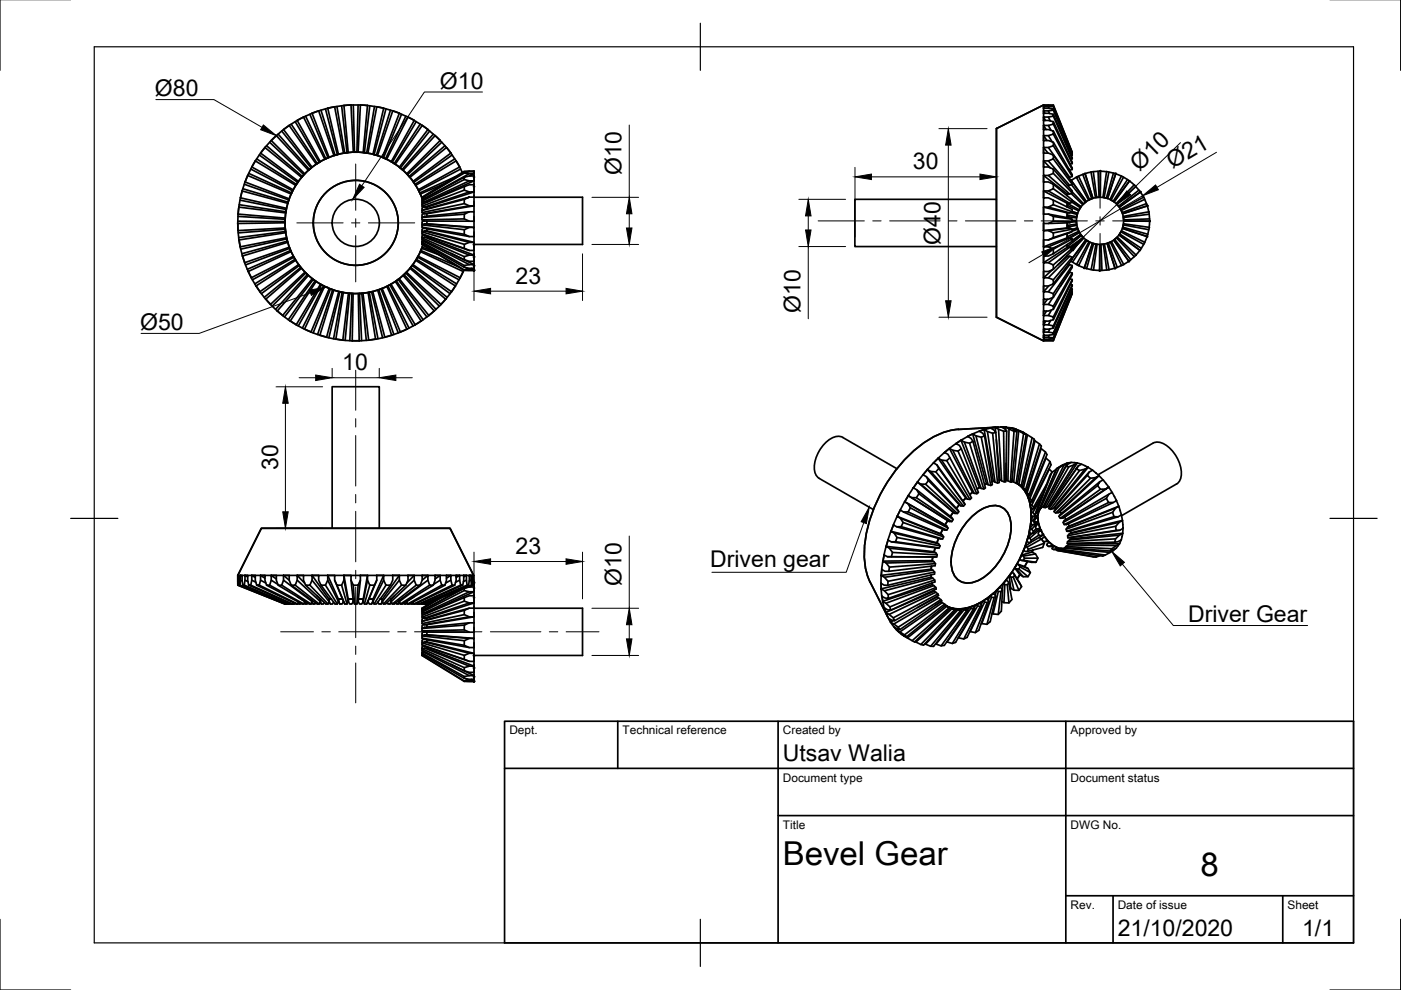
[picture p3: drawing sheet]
<svg xmlns="http://www.w3.org/2000/svg" width="297mm" height="210mm" viewBox="0 0 297 210" stroke-linecap="round" stroke-linejoin="round" font-family="sans-serif">
<defs><g id="words">
<g font-size="7">
<text x="166" y="183.4">Bevel Gear</text>
<text x="254.5" y="185.8">8</text>
</g>
<g font-size="4.9">
<text x="32.9" y="20.4">Ø80</text>
<text x="93.3" y="18.8">Ø10</text>
<text x="193.6" y="35.9">30</text>
<text x="248.6" y="35.9" transform="rotate(-31 248.6 35.9)">Ø21</text>
<text x="131.8" y="37" transform="rotate(-90 131.8 37)">Ø10</text>
<text x="241.6" y="36.4" transform="rotate(-44 241.6 36.4)">Ø10</text>
<text x="199.4" y="51.9" transform="rotate(-90 199.4 51.9)">Ø40</text>
<text x="109.3" y="60.2">23</text>
<text x="29.7" y="70">Ø50</text>
<text x="169.7" y="66.3" transform="rotate(-90 169.7 66.3)">Ø10</text>
<text x="72.6" y="78.5">10</text>
<text x="58.9" y="99.7" transform="rotate(-90 58.9 99.7)">30</text>
<text x="109.3" y="117.5">23</text>
<text x="131.8" y="124.2" transform="rotate(-90 131.8 124.2)">Ø10</text>
<text x="150.6" y="120.3">Driven gear</text>
<text x="251.9" y="131.9">Driver Gear</text>
<text x="166" y="161.4">Utsav Walia</text>
<text x="237" y="198.4">21/10/2020</text>
<text x="276.1" y="198.5">1/1</text>
</g>
<g font-size="2.5">
<text x="108" y="155.7">Dept.</text>
<text x="132" y="155.7">Technical reference</text>
<text x="166" y="155.7">Created by</text>
<text x="227" y="155.7">Approved by</text>
<text x="166" y="165.7">Document type</text>
<text x="227" y="165.7">Document status</text>
<text x="166" y="175.7">Title</text>
<text x="227" y="175.7">DWG No.</text>
<text x="227" y="192.7">Rev.</text>
<text x="237" y="192.7">Date of issue</text>
<text x="273" y="192.7">Sheet</text>
</g>
</g></defs>
<!-- layer: Visible -->
<g fill="none" stroke="#000" stroke-width=".36">
<path d="M51.8 39.1l9.4 3.3M51.9 38.6l9.4 3.6-.3 .9-9.7-2.6zM52.5 37.2l-.5 1.4M52.7 36.8l9.1 4.1M53.2 35.8l8.8 4.7M53.4 35.4l8.7 4.8-.4 .9-9.2-3.9zM54.2 34.1l-.8 1.3M54.4 33.7l8.4 5.4M55 32.9l8.1 5.8M55.2 32.5l8.1 6-.6 .8-8.6-5.2zM56.2 31.3l-.9 1.1M56.5 30.9l7.6 6.5"/>
<path d="M57.2 30.2l7.2 6.8M57.5 29.8l-1.3 1.5M57.5 29.8l7.1 7-.7 .8-7.7-6.3M58.6 28.8l1.5-1.3 6.1 7.9-.8 .7zM58.6 28.7l-1.1 1.1M59 28.4l6.6 7.5M59.7 27.8l6.3 7.8M61.3 26.6l-1.2 .9M61.7 26.3l5.6 8.4M62.6 25.8l5.1 8.6M63 25.5l-1.7 1.1M63 25.5l4.9 8.8-.6 .4-.2 .1-5.8-8.2"/>
<path d="M64.3 24.8l1.9-.8 3.6 9.4-.9 .4zM64.4 24.8l-1.4 .7M64.8 24.6l4.3 9.1M65.7 24.2l3.9 9.3M67.6 23.5l1.9-.5 2.3 9.7-1 .3zM67.6 23.5l-1.4 .5M68.1 23.4l2.9 9.5M69 23.1l2.5 9.7M71 22.6l-1.5 .4M71.4 22.6l1.7 9.8M72.4 22.4l1.2 10M72.9 22.4l-1.9 .2"/>
<path d="M72.9 22.4l.9 9.9-1 .2-1.8-9.9M74.4 22.3h2M74.4 22.3l.5 10h1l.5-10M74.4 22.3l-1.5 .1M74.9 22.3l.3 10M75.9 22.3l-.2 10M76.4 22.3l1.5 .1M77.9 22.4l2 .2M77.9 22.4l-.9 9.9 1 .2 1.9-9.9M78.4 22.4l-1.1 10M79.4 22.6l-1.7 9.8M79.9 22.6l1.5 .4"/>
<path d="M81.3 23l2 .5-3.3 9.5-.9-.3zM81.8 23.1l-2.5 9.7M82.8 23.4l-3 9.5M83.3 23.5l1.4 .5M84.7 24l1.8 .8-4.5 9-.9-.4zM85.1 24.2l-3.8 9.3M86 24.6l-4.3 9.1M86.5 24.8l1.3 .7M87.6 38.5l8-6 1.1 1.6-8.6 5.2zM87.8 25.5l1.7 1.1M87.8 25.5l-4.8 8.8 .6 .4 .2 .1 5.7-8.2M88.2 25.8l-5 8.6"/>
<path d="M89.1 26.3l-5.5 8.4M89.5 26.6l1.2 .9M90.7 27.5l1.5 1.3-6.8 7.3-.7-.7zM91.1 27.8l-6.2 7.8M91.9 28.4l-6.6 7.5M92.3 28.7l1 1.1M93.3 29.8l1.4 1.5M93.3 29.8l-7.1 7 .7 .8 7.8-6.3M93.7 30.2l-7.3 6.8M94.3 30.9l-7.6 6.5M94.7 31.3l.9 1.1M95.9 32.9l-8.2 5.8"/>
<path d="M96.4 33.7l-8.4 5.4M96.6 37.4l-7.6 3.5M96.7 34.1l.7 1.3M97.7 35.8l-8.9 4.7M98 36.6l-.5-1.2-8.8 4.8 .4 .9 4.9-2M98.4 38.1l-8.9 4.6M98.4 36.7l-8.9 5.3M98.4 37.6l-8.9 4.8v.3l1 .1 10-4.5v-1h-1l-1.1 .3v.5l1.1 .2h1M98.4 39.6l-8.9 3.7v.4l1 .2M98.4 36.5l-8.9 5.4 .6 .2M99.5 38.3l-9.5 4.5M99.5 36.3l-.2 .1"/>
<path d="M99.5 36.8l-9.5 5.3M100.3 36.4l.2-.1-2.1 .2v.2l2.1 .1-.9 .5M100.4 36.4l.1 .4M100.5 36.6v.7v-.1M100.5 37.8v1.4v-.3M100.5 39.9v1.9M100.5 36.3h-2.1l-8.9 5.5M100.5 37.4v.1M100.5 39.4v.2M221.3 27.5h1l1 .3v.6l-1 .4h-1zM221.3 23l2 .1v.3l-2 .1zM221.3 25.5h1l1 .3v.5l-1 .3h-1z"/>
<path d="M221.3 35.4h1l1 .4v1l-1 .4h-1zM221.3 38.6h1l1 .5v.9l-1 .5h-1zM221.3 24l2 .2v.4l-2 .2zM221.3 29.8h1l1 .4v.7l-1 .4h-1zM221.3 32.5h1l1 .4v.8l-1 .4h-1zM221.3 22.4h2v.2h-2zM221.3 22.3h2l4 10M221.3 22.3v.1M221.3 22.3v.1v-.1l-10 5v40l10 5M221.3 29.8v-1l.7 1M221.3 24v-.5l.2 .5M221.3 27.5v-.9l.5 .9"/>
<path d="M221.3 25.5v-.7l.4 .7M221.3 32.5v-1.2l.9 1.2M221.3 35.4v-1.3l1.4 1.5M221.3 23v-.4l.1 .4M222.3 28.8l.8 1.3M222.3 23.5l.2 .6M222.3 26.6l.5 1M222.3 37.2l4.5 3.9M222.3 24.8l.4 .8M222.3 31.3l4.5 6.3M222.3 34.1l4.5 5.2M222.3 22.6l.1 .4"/>
<path d="M222.3 22.3v.1M223.3 27.8l4 7.8v.3l-.5 .2M223.3 23.1l4 9.7-.2 .1M223.3 25.8l4 8.6v.3l-.4 .1M223.3 35.8l4 4.7v.4l-.5 .2h-.5l-5-3.9v1.4M223.3 39.1l4 3.3v.5l-.5 .2h-.5l-5-2.6v1.4M223.3 24.2l4 9.3v.2h-.3M223.3 30.2l4 6.8v.4l-.7 .2M223.3 32.9l4 5.8v.4l-1 .2M223.3 22.4l4 10-.1 .1M223.3 28.4l4 7.5M223.3 23.4l4 9.5"/>
<path d="M223.3 26.3l4 8.4M223.3 36.8l4 4.1M223.3 24.6l4 9.1M223.3 30.9l4 6.5M223.3 33.7l4 5.4M223.3 22.6l4 9.8M226.6 35.7l.2 .4M227.1 38.3l3.2 4.4-.7 .7-2.5-2.4M227.1 38.2l3.2 4.5M227.2 39.2l2.9 3.7M228.2 37.5l1.8-.7 1.7 5.2-.9 .4zM228.2 37.6l-1.1 .7"/>
<path d="M228.7 37.4l2.3 4.9M229.6 37l1.9 5.1M231.3 36.5l-1.2 .3 1.6 5.2M231.8 36.4l.7 5.5M232.8 36.3l.2 5.5M233.3 36.3v5.5l-1 .1-1-5.4M233.3 36.3l-2 .2M233.3 36.3v5.5M233.3 36.3l1.3 .1M234.6 36.4l2 .4-1.8 5.3-1-.3zM235.1 36.5l-1 5.4M236.1 36.7l-1.5 5.3"/>
<path d="M236.5 36.9l1.3 .4M237.8 37.3l1.7 1-3.3 4.5-.8-.5zM238.2 37.6l-2.6 4.8M239.1 38.1l-3.1 4.6M239.5 38.4l1 .8M239.5 38.3l-3.3 4.5M240.5 39.2l1.3 1.5-4.5 3.2-.6-.7zM240.8 39.6l-4 3.7M50.4 46.9l10 .1M50.4 47.4l.1 1.5M50.5 48.9l10-.6 .1 1-9.9 1.6zM50.5 45.4l10 .8-.1 1-10 .2z"/>
<path d="M50.5 45.9l9.9 .6M50.6 43.9l-.1 1.5M50.7 50.9l.2 1.4M50.7 43.4l9.9 1.5M50.9 42.4l9.8 2M50.9 52.3l.5 2M50.9 52.3l9.8-1.9 .1 .2 .2 .8-9.6 2.9M51 41.9l-.4 2M51 41.9l9.7 2.3v.2l-.1 .7-10-1.2M51.4 40.5l-.4 1.4M51.4 54.3l.5 1.4M51.5 40l9.6 2.9"/>
<path d="M51.9 55.7l9.4-3.3 .4 1-9.1 4.2zM52.6 57.5l.7 1.4M53.3 58.9l8.9-4.6 .5 .9-8.4 5.4zM60.5 48.6l-10 .8M60.5 49.1l-9.9 1.3M60.8 50.6l-9.8 2.2M60.9 51.1l-9.6 2.7M61.4 52.7l-9.4 3.5M61.6 53.1l-9.2 4M62.3 54.5l-8.8 4.8M62.5 55l-8.5 5.2M63.4 56.3l-8 6"/>
<path d="M63.8 56.7l-7.8 6.3M64.8 57.9l-7.1 7M65.2 58.2l-6.8 7.4M66.2 59.1l.8 .6-5.5 8.4-1.6-1.2zM66.4 59.3l-6.1 7.9M66.8 59.6l-5.7 8.2M83.8 59.7l.8-.6 6.3 7.8-1.6 1.2zM84 59.6l5.7 8.2M84.4 59.3l6.1 7.9M85.5 58.4l.7-.7 7.3 6.9-1.4 1.3zM85.7 58.2l6.7 7.4M86 57.9l7.2 7"/>
<path d="M87.1 56.7l7.7 6.3M87.4 56.3l8 6M87.5 56.1l8.2 5.8-1.2 1.6-7.6-6.6zM88.3 55l8.5 5.2M88.5 54.5l8.8 4.8M88.7 54.3l8.9 4.6-1 1.7-8.4-5.4zM89.2 53.1l8 3.5M89.4 52.7l3.6 1.3M89.5 47.7l8.9 1M89.5 48.2l8.9 1.5M89.5 51.3h.1M89.5 50.4l8.9 4"/>
<path d="M89.5 51.3l8.9 5M89.5 49.2l8.9 2.6M89.5 49.6l8.9 3.1M89.5 42.1a15 15 0 0 0-23.2-6.8 15 15 0 0 0 .4 24.2 15 15 0 0 0 23-7.6M89.5 51.8l8.9 5.4M89.6 41.8l-.1 .1M89.7 51.6h-.2l.1 .2M89.7 42l-.2 .1M89.7 42.7h.1M89.8 50.9l-.3 .1v.3h.1M89.8 42.7l-.3 .2M89.9 51.8h-.4l8.9 5.5"/>
<path d="M89.9 43.9l-.4 .2v.4h.1M89.9 42.8l-.4 .1v.3l.1 .1M89.9 49.8l-.4 .1v.4l.1 .1-.1-.1M89.9 42.1h-.4l.1 .2M89.9 45.3l-.4 .2v.5l.1 .1M89.9 46.8l-.4 .2v.5l.1 .1M89.9 48.4l-.4 .2v.4l.1 .1M90 47.4l9.5 .8M90 50.3l9.5 3.8M90 51.2l9.5 4.9M90 49l9.5 2.4M90.4 51.2l-.9 .1v.2l8.9 5.2"/>
<path d="M90.5 47.4h-.5l-.5 .3v.5l.5 .2 9.5 1.8M90.5 50.3l10 3.8v1.3h-1l-1.1-.3v-.7l1.1-.3h1M90.5 50.3l-1 .1v.4l8.9 4.3M90.5 49l10 2.4v.8M90.5 49l-1 .2v.4l10 3.5M90.5 42.8v.1M90.5 43.9v.4M90.5 45.3v.5M90.5 48.5v.5M90.5 50v.3M91.6 53.2l-2.1-.8-.4 1 9.1 4.2 .1-.3M95.6 53.7l4.9 2.4v.4"/>
<path d="M98.2 57.5l-.6 1.4M98.4 46.4l-8.9 .2M98.4 40.3l-8.9 3.4M98.4 43.2l-8.9 1.9M98.4 45.4l1.1-.5h1v2h-1l-1.1-.5zM98.4 57.2h2.1v.2zM98.4 45.4l-8.9 .7M98.4 42.3l-8.9 2.3M98.7 56.7l.8 .5M99.5 44.9l-9.5 1-.5 .2v.5l.5 .3h9.5M99.5 41.8l-9.5 2.6-.5 .2v.5l.5 .2h.5l10-1.7v-1.8h-1l-1.1 .5v.9l1.1 .4h1M99.5 40.7l-9.5 3.2"/>
<path d="M99.5 43.6l-9.5 1.7M100.5 41.8h23v10h-23M100.5 42.7v2.2M100.5 45.9v2.3h-1l-1.1 .5v1l1.1 .5h1v-2l-10-.8v-.5M100.5 49.2v2.2h-1l-1.1 .4v.9l1.1 .4h1v-.9M100.5 52.2v1.9M100.5 54.8v1.3M100.5 56.5v.7l-.6-.3M100.5 40.7h-1l-1.1-.4v-.7l1.1-.4h1v1.5l-10 3.2M100.5 56.1l-2.1 .2v.4l2.1 .2v-.4M100.5 41.4v.4M100.5 51.8v.1"/>
<path d="M100.5 53.7v.4M100.5 54.3v.2M100.5 55.8v.3M100.5 56.2v.1M100.5 57.1v.2M211.3 42.3h-30v10h30M221.3 41.9h1l1 .5v1l-1 .5h-1zM221.3 58.9h1l1 .4v.9l-1 .4h-1zM221.3 52.3h1l1 .5v1l-1 .5h-1zM221.3 52.3l5-1.9h.5l.5 .2v.5l-4 2.7M221.3 48.9h1l1 .5v1l-1 .5h-1zM221.3 48.9l5-.6h.5l.5 .3v.5l-.5 .2-4.5 1.6"/>
<path d="M221.3 55.7h1l1 .5v.9l-1 .5h-1zM221.3 55.7l5-3.3h.5l.5 .3v.4l-4 4M221.3 45.4h1l1 .5v1l-1 .5h-1zM221.3 47.4v1.5M221.3 50.9v1.4M221.3 54.3v1.4M221.3 57.6v1.3M222.3 45.4l4.5 .8 .5 .3v.5l-.5 .2-4.5 .2M222.3 43.9l4.5 1.2M222.3 40.5l4.5 2.6M223.2 57.2l-1.9 1.7M223.3 42.4l4 2v.5l-.5 .2h-.5l-5-1.2v1.5"/>
<path d="M223.3 43.4l4 1.5M223.3 45.9l4 .6M223.3 46.9l4 .1M223.3 40l4 2.9M224.2 56.2l2.1-1.9 1 .2v.5l-4 5.2M226.3 43.5l2.4 1.2 .5-.9-1.9-1.3 1.9 1.3M226.3 41.1v.4M226.3 43.9v-.8l2.5 1.4M226.3 45.1v1M226.3 47.3v1M226.3 49.5v.9M226.3 51.9v.5"/>
<path d="M226.3 54.2v.2M226.3 45.6l2 .4M226.5 56.1l.8 .2v.4l-4 6.3M226.7 57.7l.6 .2v.3l-4 7.4M226.8 54.3l-4.5 4.6M226.8 57.7l-2 3M226.8 50.4l-4.5 1.9M226.8 48.3l-4.5 .6M226.8 52.4l-4.5 3.3M226.8 56.1l-4.5 5.8M226.8 59.1l.5 .2v.3l-4 8.2M227 45.1l1.4 .4"/>
<path d="M227.3 42.9l1.8 1.2M227.3 54.5l-4 4.8M227.3 57.9l-4 7M227.3 59.3l-4 7.9M227.3 50.6l-4 2.2M227.3 48.6l-4 .8M227.3 49.1l-4 1.3M227.3 52.7l-4 3.5M227.3 56.3l-4 6M227.3 40.7l2.4 2.5M228.2 46.8h-.9h.9l.1 1-2 .3M228.2 47l-1 .1"/>
<path d="M228.3 47.5l-2 .3M228.4 48.3l-1.1 .4 1.1-.4 .4 .9-2.1 1.2M228.5 45.2l-1.2-.3 1.2 .3-.3 1-1.9-.3M228.5 48.6l-1.2 .4M228.7 56.3l1.2 .5M228.7 49l-2.4 1.2M229.1 49.7l-1.8 1.3 1.8-1.3 .7 .8-2.5 2.5M229.3 49.9l-3 2.4M229.6 50.3l-2.4 2.3M230.2 50.9l-2.9 3.9 2.9-3.9 .9 .5-2.4 4.9-1.7-.9M230.4 51l-3 4.6M230.9 51.3l-2.7 4.8"/>
<path d="M231.6 51.6l1 .2-.8 5.5-1.9-.5zM231.6 51.6l-1.7 5.2M231.8 57.2l1.3 .1M231.9 51.6l-1.5 5.4M232.4 51.8l-1 5.4M233.2 51.9l1-.1 .9 5.4-1.9 .2zM233.2 51.9v5.5M233.4 51.8l.2 5.5M233.9 51.8l.8 5.4M234.7 51.6l.9-.4 2.7 4.9-1.9 .8zM235 51.5l1.9 5.2M235.4 51.3l2.4 5"/>
<path d="M236.1 50.9l.8-.6 4 3.8-1.5 1.3zM236.1 50.9l3.3 4.5M236.3 50.8l3.4 4.3M236.4 56.8l-1.3 .4M236.7 50.4l3.8 4M237.3 49.8l4.4 3.3M237.4 49.6l4.6 3.1M237.6 44.4l4.9-2.6 .8 1.8-5.3 1.7zM237.7 49.2l4.8 2.6M237.8 49l4.9 2.4-1 1.7-4.4-3.3zM238 48.4l5.2 1.8M238 48.2l5.4 1.5"/>
<path d="M238.2 45.9l5.4-1 .2 2h-5.5zM238.2 47.7l5.4 1M238.2 47.4l5.5 .8-.5 2-5.2-1.8zM238.3 46.9h5.5M239.3 55.4l-1.1 .7M241.5 40.3l-4.3 3.4M241.7 53.1l-.9 1M241.8 40.7l.7 1.1M241.8 40.7l-4.5 3.2M242.7 42.3l-5 2.3M243.1 43.2l-5.2 1.9M243.2 50.1l-.5 1.3"/>
<path d="M243.2 43.7l.4 1.2M243.3 43.6l-5.3 1.7M243.6 45.4l-5.4 .7M243.7 46.9l-.1 1.3M243.7 46.4l-5.5 .2M54.3 60.6l.8 1.2M55.1 61.9l8.2-5.8 .6 .8-7.6 6.6zM56.4 63.4l.9 1.1M57.3 64.6l7.3-6.9 .8 .7-6.6 7.5zM58.8 65.9l1.1 1M61.5 68.1l1.3 .7M64.6 69.8l1.3 .6"/>
<path d="M67.8 71.1l1.5 .4M67.9 60.3l.9 .4-4.2 9.1-1.8-.9zM68.2 60.4l-5 8.7M68.6 60.6l-4.5 9M69.8 61.2l1 .3-3 9.6-1.9-.7zM70.1 61.3l-3.7 9.3M70.5 61.4l-3.2 9.5M71.2 71.9l1.5 .2M71.8 61.8l1 .2-1.6 9.9-2-.4zM72.1 61.9l-2.4 9.7M72.5 62l-1.8 9.8M73.9 62.2l1 .1-.2 10-2-.2z"/>
<path d="M74.1 62.2l-.9 10M74.6 62.2l-.4 10M74.7 72.2h1.5M76 62.3l1-.1 1.2 9.9-2 .2zM76.2 62.2l.5 10M76.7 62.2l1 10M78 62l1-.2 2.6 9.7-2 .4zM78.3 62l1.8 9.8M78.8 61.9l2.3 9.7M79.6 71.9l-1.4 .2M80.3 61.4l3.2 9.5M80.8 61.3l3.6 9.3"/>
<path d="M82 60.7l.9-.4 5.1 8.6-1.7 .9zM82.2 60.6l4.5 9M82.7 60.4l4.9 8.7M83 71.1l-1.4 .4M84.9 70.4l-1.9 .7M84.9 70.4l-3.9-9.2-.7 .2-.2 .1 2.9 9.6M86.3 69.8l-1.4 .6M89.3 68.1l-1.3 .7M92.1 65.9l-1.2 1M94.5 63.4l-1 1.1M96.6 60.6l-.9 1.2M221.3 64.6h1l1 .3v.7l-1 .3h-1z"/>
<path d="M221.3 66.9h1l1 .3v.6l-1 .3h-1zM221.3 68.9h1l1 .2v.5l-1 .2h-1zM221.3 70.4l2 .2v.3l-2 .2zM221.3 72.1l2 .1-2 .1zM221.3 71.5l2 .1v.2l-2 .1zM221.3 61.9h1l1 .4v.7l-1 .5h-1zM221.3 60.6v1.3M221.3 63.5v1.1M221.3 65.9v1M221.3 68.1v.8M221.3 69.8v.6M221.3 71.1v.4"/>
<path d="M221.3 71.9v.2M221.4 71.9l-.1 .2M221.5 71.1l-.2 .4M221.6 69.8l-.3 .6M221.7 68.1l-.4 .8M221.9 65.9l-.6 1M222.1 63.5l-.8 1.1M222.4 71.9l-.1 .2M222.4 60.6l-1.1 1.3M222.5 71.1l-.2 .4M222.6 69.7l-.3 .7M222.8 67.9l-.5 1"/>
<path d="M222.9 65.7l-.6 1.2M223.2 63.1l-.9 1.5M227 60.3l.3 .1v.2l-4 9M227.1 61.2l.2 .1v.1l-4 9.5M227.2 61.9l.1 .1-4 9.8M227.2 62.2l-3.9 10M227.3 60.4l-4 8.7M227.3 61.3l-4 9.3M227.3 61.9l-4 9.7M190.2 99.4l-11.5-6.7a3.4 3.4 0 0 0-3.9 1.4 6.7 6.7 0 0 0-1.9 6.4l.8 .9 11.5 6.6M196.7 99.5l-1 1.1M197.3 100l6.4 7.3"/>
<path d="M197.9 98.1l.7 .4 .5 .8-.7 .7h-1.1l-.7-.5zM198.6 98.5l5.8 8 .2 .4-.3 .4h-.6l-.3-.2-6.8-7.6M198.9 97.1l1.4-1.2 .7 .4 .4 .8-.7 .6-1.1-.1zM199.1 99.3l5.5 7.6M199.6 97.6l5.5 8.2M200.7 97.7l5 8.2M201.3 95.1l1.4-1.1 .7 .4 .4 .7-.7 .5-1.1-.1zM201.3 95.1l4.9 9.3 .9 .3 .4-.3-3.7-9.3M201.3 95.1l-1 .8M201.4 97.1l4.6 8.5-.3 .3-.9-.3-5.9-8.5-.9 1M202 95.5l4.5 9.1M203.1 95.6l4 9.1"/>
<path d="M203.2 91a17.2 17.2 0 0 0-10.7 5.8 31.6 31.6 0 0 0-9.3 20.5 13.8 13.8 0 0 0 1.3 6.2l3.7 7.3M203.8 93.3l1.4-.8 .7 .4 .4 .7-.7 .4-1.1-.3zM203.8 93.3l3.9 10.1 .9 .3 .3-.2-2.6-9.9M203.8 93.3l-1.1 .7M204.5 93.7l3.5 9.9M205.6 94l3 9.7M206.2 92l1.4-.6 .7 .4 .4 .6-.7 .3-1.1-.3zM206.9 92.4l2.6 10.4M208 92.7l2.1 10.2M208.7 91.1l1.3-.3 .7 .4 .4 .5-.6 .2zM208.7 91.1l1.9 10.9 .9 .4 .4-.1-.8-10.6M208.7 91.1l-1 .3"/>
<path d="M208.7 92.4l1.7 10.4-.3 .1-1-.3-2.9-10.6-1 .5M209.4 91.5l1.6 10.7M210.1 90.7l.9-.1 .1 1M210.5 91.9l1 10.5M211 90.6l1.3-.1 1.1 .9h-.6zM211.7 90.6l-8.5 .5M211.7 91l.7 11M212.4 90.5h.9M212.8 91.4l.1 10.8M213.2 90.6a2.86 2.86 0 0 1 2.4 .9h-.6zM213.2 90.6v.6M213.4 91.4l-.2 10.7-.3 .1-.9-.4-.8-8.6"/>
<path d="M213.9 91l-.2 11M214.5 90.7l.8 .3v.2M215 91.5l-.8 10.7M215.3 91l1.1 .4 1.2 .7zM215.6 91.5l-1.1 10.7-1.2-.5v-3.5M216 91.4l-1.1 10.8M216.7 91.5l.4 .3M217 91.9l-1.6 10.6M217.1 91.8l2.2 1.3-2.6 10.1M217.6 92.1l-1.9 10.5M217.8 92.2l-1.8 10.5M218.8 92.8l-2.3 10.2"/>
<path d="M219.2 93.4l1.6 1.2-3.1 9.4M219.4 93.5l-2.4 10M220.4 94.1l-3 9.7M220.6 95.1l1.1 .7 .3 .6-3.6 8.7M220.7 95.1l-2.9 9.4M221.7 95.8l-3.5 9M221.7 97.1l.9 .8 .2 .6-3.9 7.9M221.8 97.1l-3.4 8.6M222.4 99.4l.7 .7M222.5 99.5l-3.7 7.6M222.6 97.9l-3.8 8.2M223.9 99.5l-2.8 6.6"/>
<path d="M224 99.5l-1 .7-.3 .5-3 7.8M224 99.3l-3.6 8.5M224.6 99.1l-3.9 8.6M225.6 98.6l-4.4 8.8M226 98.9l-4.7 8.7h.3l.9-.4M226.3 98.2l-2.3 1.1 2.3-1.1-3.3 6.3M226.6 99l-5 8.6M227 98.1l-.7 .1M227.7 98.6l-5.5 8.8M227.8 98.1h.1M228.2 99.4l-5.8 8.4M228.6 98.8l-6.2 9 .3 .2 .9-.4 7.1-8.5-1.4-.7-.7 .4-.4 .6 .7 .4 1.1-.3 .7-.4"/>
<path d="M228.9 99.8l-6.2 8.2M229.3 98.4l-2.2-.4-.7 .4-.4 .5 .6 .1 1.8-.9-5.9 9.1M230 98.7h.1M230 99.5l-6.7 8.4M230.7 99.1l.9 .6M231.6 99.7l2.2 2M231.6 99.7l-.7 .4-.4 .7 .7 .6 1.1-.1 .7-.4-8.3 7.6-.9 .3-.3-.3 .2-.4 7.2-8M70.4 112v-30h10v30M187.2 119l.7 .4 .7 .8-.2 .9h-.8l-.7-.4zM187.2 119l10.4-.1 .7 .6v.4l-9.9 1.2M187.5 117.6l-.3 1.4M187.9 115.8l.7 .4 .6 .9-.2 .9h-.9l-.7-.4z"/>
<path d="M187.9 115.8l10.1 1.2 .7 .6-.1 .5h-.4l-10.1-.1M188.3 114.5l-.4 1.3M188.6 116.2l9.8 1M188.9 112.6l.7 .4 .6 1-.3 .9h-.9l-.7-.4zM188.9 112.6l9.7 2.5 .7 .6-.2 .5h-.4l-9.7-1.3M189 118l9.6 .1M189.2 117.1l9.5 .5M189.4 111.3l-.5 1.3M189.6 113l9.4 2.3M189.9 114.9l9.2 1.3M190.2 114l9.1 1.7M190.2 109.5l.7 .4 .6 .9-.4 .9h-1l-.7-.4z"/>
<path d="M190.2 109.5l9.2 3.7 .7 .6-.2 .5h-.5l-9.3-2.6M190.9 108.1l-.7 1.4M190.9 109.9l8.9 3.5M191.1 111.7l8.8 2.6M191.5 110.8l8.6 3M191.8 106.4l.7 .4 .5 .9-.4 .8-1 .1-.7-.5zM191.8 106.4l8.9 5.1 .3 .5-.3 .4h-.4l-8.7-3.8M192.5 106.8l8.2 4.7M192.6 108.5l8.1 3.9M193 107.7l8 4.3M193.3 105.5l8 5.1M193.6 103.4l.8 .4 .4 .9-.5 .8h-1l-.7-.4z"/>
<path d="M194.3 105.5l7.5 5.1M194.4 103.8l7.4 5.9 .3 .5-.3 .4-.9-.2-8.3-5.3-.8 1.3M194.5 102.2l-.8 1.2M194.8 104.7l7.3 5.5M195.2 102.6l7.3 6.3M195.7 100.7l.7 .4 .4 .8-.5 .8-1.1-.1-.7-.4zM196.3 102.7l6.7 6.2M196.4 101.1l6.7 7 .2 .4-.3 .4h-.5l-.4-.3-7.6-6.4M196.8 101.9l6.5 6.6M197.8 118.1l-.2 .8M198 119.1l-10.1 .3M198.3 116.1l-.3 .9"/>
<path d="M198.3 119.5l-9.7 .7M198.4 100l5.9 7.3M199 114.2l-.4 .9M199.9 112.2l-.5 1M200.9 110.4l-.5 .9M202.1 108.6l-.6 .9M203.4 107l-.6 .8M204.8 105.6l-.6 .6M205.5 110.1a7.6 7.6 0 0 1 6-2.9 3.6 3.6 0 0 1 2.8 3.5 13.5 13.5 0 0 1-7.2 12.5 3.6 3.6 0 0 1-5.4-3.1 13.5 13.5 0 0 1 3.8-10zM206.2 104.4l-.6 .4M207.7 103.3l-.5 .4M209.2 102.6l-.4 .1"/>
<path d="M210.6 102l-.3 .1M212 101.7l-.2 .1M213.3 101.7h.1M214.6 102h.1M214.6 101.4v.6l1.1 .6M215.6 119.6l.4 .2 .3 .4-.3 .4h-.5l-.4-.2 .5-.8 1.7 .5M215.7 102.5l1 .7zM215.7 102.5a7.6 7.6 0 0 1 2.9 7.1 23.4 23.4 0 0 1-10.7 18.1 7.6 7.6 0 0 1-7.4 .7M216 119.8l2 .7M216.6 103.1a1.25 1.25 0 0 0 1.1 .9l-1.1-.7M217 118.8l2.6 .4M217.5 104l-.1 .3 .3 .5 .7 .3-.2-.3-.8-.5"/>
<path d="M217.8 119l-.5 1.1M218.1 105.1l-.1 .4 .2 .6 .7 .3-.1-.3-.8-.6M218.6 106.4l-.2 .5 .1 .7 .7 .3v-.4l-.8-.6M218.8 113.1l-.8 .8-.3 .9 .4 .2h.4l.2-.5-.7-.6M218.8 117l.7 .4 .6 .9-.5 .9h-.9l-2.2-.4M218.8 117l-2.2 .7-.4 .9 .3 .2h.5l.2-.4-.2-.5-.4-.2M218.9 107.9l-.3 .6v.8l.8 .2v-.4l-.8-.6M219 111.3l-.6 .7-.2 .9 .4 .2h.4l.1-.4-.7-.7M219 116.6l-.2 .4M219.1 109.5l-.5 .7-.1 .9 .4 .2h.4v-.5l-.7-.6M219.4 110.7l-.1 .1M219.4 109.4v.1"/>
<path d="M219.5 117.4l-2.5 .5M219.6 108.8l-.2 .3M219.7 109.4l-.7 1M219.7 112.1l-.6 .6M219.7 109.4l-.4 .9M219.8 110.7l-.5 .6M219.9 111.2l.3-.5-.7 1M219.9 108.2l.8-.6-.3 .5-.7 .4zM220 109.3l-.3 .6M220 108.3l-.1 .4M220 109.6v.1M220.1 110.1v.4"/>
<path d="M220.1 110l-.1-.3-.3 .2-.4 .4 .1 .4h.4l.3-.2M220.1 118.3l-2.9 .1M220.1 108.9v.2M220.1 110.6l-1.3 1.6M220.2 108.8v-.3l-.7 .6-.1 .3 .7-.2M220.2 112.1l-1.2 1M220.2 111h.1M220.3 113.4l-1.6 1.1M220.3 111.4l-.1-.4-.3 .2-.4 .5 .2 .4h.4l.4-.2M220.3 114l.5 .3M220.4 111.5l.1 .4M220.4 108.1l-.2 .4"/>
<path d="M220.4 107.8v.1M220.4 108.1l-.1 .2M220.6 112.2l-2.3 1.9M220.7 105.7l-1.7 3M220.7 112.4l-.4 .3M220.7 107.6h.1M220.8 107.6a4.2 4.2 0 0 0-.2 4.6 6.4 6.4 0 0 0 4.4 4.1M220.8 114.3l.1 .1M220.8 114.3l-3.1 1.7M220.9 112.8l-.2-.3-.4 .2-.2 .4 .2 .5h.5l.4-.3-.2-.3M220.9 105.1l-1.4 4M221.1 104.8l-1.9 3.1"/>
<path d="M221.2 114.8l.2 .4M221.2 113.3l-.4 .3M221.2 113.4l-3.8 2.4-.4 .9 .4 .2h.4l.2-.4-.6-.7M221.4 115.2l-.3 .9-3.3 .8M221.4 115.2l-3.4 1.3M221.5 107.2l-1.1 .6M221.5 113.8l-.4 .2-.2 .4 .3 .4h.5l.4-.2-.3-.3M221.5 113.8l.2 .3M221.8 102.8l-2.6 4.7M222.2 114.7l-.5 .1M222.2 115.8l1.2 .1M222.5 107.2l.2 .1"/>
<path d="M222.7 115.2l-.2-.2-.4 .2-.2 .3 .3 .3 1-.2M222.8 115.8h.7M222.9 115.3l.3 .3M223 100.2l-3.1 8M223.4 116.5l.8 .1M223.6 115.8h.1M223.6 107.6l.3 .2M223.8 116l-.2-.2-.6 .5 .4 .2 .9-.3-.4-.2M223.9 116.4h.5M224.1 116.7l7.7 1.4h.6l.8-.3M224.3 116.2h.1M224.4 116.7l8 1.4"/>
<path d="M224.7 108.5l.3 .3M224.9 116.3h.6M224.9 116.3h-.2l-.6 .4h.3l.9-.4M225 116.5l.2 .1M225 116.6l8.8 1.3 2.3-1.2h-.3M225.3 116.5l9 1.2M225.7 109.6l.3 .5M225.8 116.2l9.6 .9M225.9 116.1l-.9 .5 1-.5M225.9 116.1h.1M226 116.1l-1 .2M226 115.9l9.8 .4"/>
<path d="M226.5 115.5l10.2 .2M226.5 111l.2 .5M226.9 115.2l-.1 .1M227 112.5l.1 .5M227.1 114.3l-.8 .6v.3l10-.3M227.1 114v.3M230.5 100.8l-7 7.7M231.2 101.4l-7.4 7.4M232.3 101.3l-7.9 7.4M232.3 100.3h.1M232.7 103l-8.2 6.5M232.8 100.7l11.6-6.7a3.4 3.4 0 0 1 3.9 1.3 6.7 6.7 0 0 1 1.9 6.4l-.8 .9-11.6 6.7"/>
<path d="M233.2 102.1l-8.5 7-.2 .4 .3 .4 .9-.2 9.4-6.4-1.2-1.6-.7 .4-.5 .9 .6 .7h1.1l.7-.4 .7 1.1M233.3 103.7l-8.5 6.2M234.4 103.7l-9.1 6.1M234.5 102.5v.1M234.6 105.7l-9.2 5.1M235 106.5l-9.4 4.7M235.1 104.8l-9.4 5.5-.3 .5 .2 .4h.5l9.9-4.7M235.1 104.8l.7-.4 .9 1.7-.7 .4h-1l-.4-.8zM235.9 108.6l-9.9 3.6M236.2 109.6l-10 3M236.3 105.3h.1M236.5 116.3l-.5 .4"/>
<path d="M236.5 114.3l-10.2 .6M236.5 107.7l-10.1 4.1M236.6 111.6l-10.2 2M236.6 112.5l-10.2 1.5M236.7 106.2l.5 1.1-.7 .4-.6 .9 .3 1h.9l.7-.4-.6-1.9-10.5 4.2M237.1 109.6l-10.5 3.1-.4-.1-.2-.4 .7-.7M237.3 110.7l.7-.4 .1 1.7-.7 .4-.8 .1v-.9zM237.3 110.7l-10.6 2.5M237.3 113.5l-10.5 1M237.4 115.3l-1.6 1-.4 .5a2.64 2.64 0 0 0 2-1.5h-10.6l-1 .8 9.6 .7M237.4 112.4l-11 1.6v-.4l.7-.6M237.5 108.2v.1"/>
<path d="M237.7 114.5l-.4 .8M237.7 109.2l.3 1.1-10.9 2.7M237.9 113.8h.1M238.1 111.2h.1M238.1 112l-.1 1.1-1.5 1.2-.2 .6h.7l.7-.4 .4-1.4-11 1.2M50.4 122l.1 2.1zM50.4 122l5-10h40l5 10M50.4 124.1l10 4M50.5 122l.1 .1M50.5 123l.1 .1M50.5 122h.1M50.6 122h.4l-.1 2.1h-.2z"/>
<path d="M50.7 124.1l9.9 4 .1-.2M50.9 124.1l9.8 4M51 122l.3 .2M51 123l.4 .2M51 122h.3M51.3 122h.6l-.1 2.1h-.3zM51.5 124.1l9.6 4h.1l.1-.3M51.8 124.1l9.4 4M51.9 122l.6 .3M51.9 123l.7 .3M51.9 122h.6M52.5 122h.9l-.2 2.1h-.5z"/>
<path d="M52.7 124.1l9.1 4h.2l.1-.4M53.2 124.1l8.8 4M53.4 122l.7 .4M53.4 123l.9 .5M53.4 122h.7M54.1 122h1.1v1l-.2 1.1h-.6l-.3-1.1zM54.4 124.1l8.4 4h.3l.1-.5M55 124.1l8.1 4M55.2 122l1 .6M55.2 123l1.2 .6M55.2 122h1M56.2 122h1.3v1l-.3 1.1h-.7l-.3-1.1z"/>
<path d="M56.5 124.1l7.6 4h.3l.2-.6M57.2 124.1l7.2 4M57.5 122l1.1 .8M57.5 123l1.4 .9M57.5 122h1.1M58.6 122h1.5v1l-.4 1.1h-.7l-.4-1.1zM59 124.1l6.6 4h.4l.2-.8M59.7 124.1l6.3 4M60.1 123l6.1 4.5M60.1 122l1.2 1M60.1 122h1.2M60.4 128v.1"/>
<path d="M60.4 128.1h.1M60.5 128v.1M60.7 128l.1 .1M60.8 128h.1M61.2 128l.2 .1M61.3 122h1.7v1l-.4 1.1h-.9l-.4-1.1zM61.4 127.9v.2l.2-.1M61.7 124.1l5.6 4h.4l.2-1.1-.8-.7M62.1 128l.2 .1M62.2 127.8l.1 .3 .3-.2M62.6 124.1l5.1 4M63 122l1.6 1.6"/>
<path d="M63 123l4.9 4.5M63 122h1.3M63 126.5l1.6 1M63.2 127.9l.2 .2M63.3 127.7l.1 .4h.4v-.2M64.3 122h1.9v1l-.5 1.1h-.9l-.5-1.1zM64.5 127.9l.3 .2M64.6 127.5l.2 .6h.4l.1-.2M65.7 124.1l3.9 4M66 127.8l.4 .3M66.2 122l3.6 5-.2 1.1h-.5l-4.3-4M66.2 123l3.6 4.5"/>
<path d="M66.2 122h1.4M66.2 127.3l.2 .8h.4l.1-.3M67.6 122h1.9v1l-.5 1.1h-.9l-.5-1.1zM67.8 127.8l.4 .3M67.9 127h.1M67.9 127l.3 1.1h.4l.1-.3M67.9 127.5h.1M69 124.1l2.5 4M69.5 122l2.3 5v.5l-.3 .6h-.5l-2.9-4M69.5 123l2.3 4.5M69.5 122h1.5M69.7 127.7l.4 .4"/>
<path d="M69.7 127h.6M69.8 127.5h.1M69.8 127h.1M70.3 127h-.5v.5l.3 .6h.4l.2-.5M71 122h1.9v1l-.5 1.1h-1l-.4-1.1zM71.4 124.1l1.7 4M71.8 127.5h.1M71.8 127.6l.3 .5M71.8 127h.8M71.8 127h.1M72.4 124.1l1.2 4M72.6 127h-.8v.5l.3 .6h.4l.3-.7"/>
<path d="M72.9 122l.9 5v.5l-.2 .6h-.5l-2.1-5.1M72.9 123l.9 4.5M72.9 122h1.5M73.8 127.4l.1 .1M73.8 127h1.1M73.9 127h.1M74.4 122h2v1l-.5 1.1h-1l-.5-1.1zM74.4 123l.5 4.5 .3 .6h.5l.2-.6 .5-4.5M74.9 127h-1v.5l.2 .6h.5l.3-.6v-.4M74.9 124.1l.3 4M75.9 124.1l-.2 4M76 127h1"/>
<path d="M76.4 122h1.5l-.9 5v.5l.3 .6h.4l2.2-5.1M77 127v.5l-.3 .6h-.5l-.2-.6v-.4M77 127.4v.1M77.9 122h2v1l-.5 1.1h-1l-.5-1.1zM77.9 123l-.9 4.5M78.2 127h.8M78.2 127h.9M78.4 124.1l-1.1 4M79 127v.5l-.2 .6h-.5l-.3-.7M79.1 127.6l-.3 .5M79.1 127.5h-.1M79.4 124.1l-1.7 4"/>
<path d="M79.9 122h1.4l-2.2 5v.5l.2 .6h.5l3-4M80.6 127h.4M80.6 127h.5M81 127l-.2 1.1h-.5l-.2-.5M81.1 127.7l-.3 .4M81.3 122h2v1l-.5 1.1h-1l-.5-1.1zM81.3 123l-2.2 4.5M81.8 124.1l-2.5 4M82.9 127h.1M82.9 127v.5l-.2 .6h-.5l-.1-.3M83 127.5h-.1M83 127.8l-.3 .3"/>
<path d="M83.3 122h1.4l-3.6 5v.5l.2 .6h.4l4.3-4M84.6 127.3l-.2 .8h-.4l-.1-.3M84.7 122h1.8v1l-.5 1.1h-.9l-.4-1.1zM84.7 123l-3.6 4.5M84.7 127.5h-.1M84.8 127.8l-.4 .3M85.1 124.1l-3.8 4M86.2 127.5l-.2 .6h-.3l-.1-.2M86.3 127.9l-.3 .2M86.5 122h1.3l-1.6 1.6M87.5 127.7l-.1 .4h-.3l-.1-.2M87.7 127.9l-.3 .2"/>
<path d="M87.8 126.5l-1.6 1M87.8 122h1.7v1l-.4 1.1h-.9l-.4-1.1zM87.8 123l-4.8 4.5M88.2 124.1l-5 4M88.6 127.8l-.1 .3h-.2v-.2M88.8 128l-.3 .1M89.1 124.1l-5.5 4h-.4l-.2-1.1 .7-.7M89.5 127.9l-.1 .2-.2-.1M89.5 136.3l8.9 2.7M89.5 136.8l8.9 3M89.5 137.6l8.9 4M89.5 138.5l8.9 4.9"/>
<path d="M89.5 134.8l8.9 1M89.5 135.3l8.9 1.5M89.5 138.4h.1M89.5 122h1.2l-1.2 1M89.5 138.9l8.9 5.5M89.6 129h-.1M89.6 128l-.2 .1M89.7 138.8h-.2l.1 .1M89.7 129.2l-.2 .1M89.8 138.1h-.3v.3h.1M89.8 129.9l-.3 .1M89.9 138.9l-.4 .1 8.9 5.5"/>
<path d="M89.9 131l-.4 .2v.4l.1 .1M89.9 136.9l-.4 .2v.3l.1 .1-.1-.1M89.9 134l-.4 .2v.5l.1 .1M89.9 132.4l-.4 .2v.5l.1 .1M89.9 129.9l-.4 .1v.4h.1M89.9 135.5l-.4 .2v.5h.1M89.9 129.2l-.4 .1 .1 .2M90 136.1l9.5 2.4M90 137.4l9.5 3.8M90 138.4l9.5 4.8M90 134.6l9.5 .8M90 128h-.1"/>
<path d="M90.1 128l-.1 .1M90.4 128l-.1 .1M90.4 128v.1M90.4 128.1h.1M90.4 138.4l-.9 .1v.2l8.9 5.1M90.5 136.1l10 2.4v1.7h-1l-1.1-.4v-.8l1.1-.5h1v-2.2M90.5 136.1l-1 .2v.5l10 3.4M90.5 137.4l-1 .2v.3l8.9 4.3M90.5 134.6l10 .8v.9M90.5 134.6h-.5l-.5 .2v.5l.5 .3 9.5 1.7M90.5 129.9v.1M90.5 131.1v.3"/>
<path d="M90.5 132.5v.5M90.5 134v.6M90.5 135.7v.4M90.5 137.1v.3M90.5 137.4l10 3.8M90.7 122h1.5v1l-.3 1.1h-.8l-.4-1.1zM90.7 123l-6 4.5M91.1 124.1l-6.2 4M91.8 127.5l-2.3 1.5M91.9 124.1l-6.6 4h-.4l-.2-.8M92.2 122h1.1l-1.1 .8M92.3 127.3l-1.9 .8"/>
<path d="M92.4 127.3l-2 .8M92.7 127.1l-3.2 1.9v.2h.6M93.3 122h1.4v1l-.4 1.1h-.6l-.4-1.1zM93.3 123l-1.4 .9M93.5 126.7l-4 2.5M93.7 124.1l-7.3 4M94.3 124.1l-7.6 4h-.3l-.2-.6M94.7 122h.9l-.9 .6M95.6 122h1.1v1l-.3 1.1h-.5l-.3-1.1zM95.6 123l-1.1 .6M95.9 124.1l-8.2 4M96.4 124.1l-8.4 4h-.3l-.1-.5"/>
<path d="M96.7 122h.8l-.8 .4M97 125.3l-7 3.9M97.5 122h.8l-.2 2.1h-.4zM97.5 123l-.9 .5M97.7 124.1l-8.9 4M98 124.9l-7.8 3.2-.1-.2M98.1 124.1l-9.1 4h-.2l-.1-.4M98.3 122h.6l-.6 .3M98.4 125.2l-8.9 4.6M98.4 127.5l-8.9 3.4M98.4 133.6l-8.9 .2M98.4 130.3l-8.9 1.9"/>
<path d="M98.4 124.7l-8.9 4.8v.3l1 .1M98.4 126.7l-8.9 3.8v.4l1 .2 10-3.3v-1.5h-1l-1.1 .4v.8l1.1 .3h1M98.4 132.5l1.1-.4h1v1.9h-1l-1.1-.4zM98.4 132.5l-8.9 .8M98.4 129.4l-8.9 2.4M98.9 122h.6l-.1 2.1h-.4zM98.9 123l-.6 .3M99 124.1l-9.4 4M99.4 124.1l-9.6 4h-.2v-.3M99.5 132.1l-9.5 .9-.5 .3v.5l.5 .2h9.5M99.5 128.9l-10 2.9v.4l.5 .3h.5M99.5 122h.4l-.4 .2"/>
<path d="M99.5 125.5l-9.5 4.4M99.5 127.8l-9.5 3.3M99.5 130.8l-9.5 1.7M99.9 122h.3l-.1 2.1h-.2zM99.9 123l-.4 .2M99.9 124.1l-9.8 4M100.1 124.1l-1.3 .5M100.1 124h.4l-.9 .5M100.2 123.5h.3M100.2 122h.2M100.4 122l-.2 .1M100.4 123l-.2 .1"/>
<path d="M100.4 122v1.5M100.4 122v1.4M100.4 123.4l.1 .1M100.5 129h23v10h-23M100.5 139.4v1.8M100.5 123.7v.8v-.2M100.5 125v1.3v-.3M100.5 127.1v1.8M100.5 129.9v2.2M100.5 133v2.4h-1l-1.1 .4v1l1.1 .5h1v-1M100.5 125.5h-1l-1.1-.3v-.5l1.1-.2h1v1l-10 4.4M100.5 128.9h-1l-1.1 .5v.9l1.1 .5h1l-10 1.7"/>
<path d="M100.5 123.5v.5M100.5 124.6v.1M100.5 126.5v.2M100.5 128.6v2.2M100.5 139h.1M100.5 123.4l-.1 .1M100.5 123.5h-.1M186.8 124.9l.7 .4 .8 .8 .1 .8-.7-.1-.8-.4zM186.8 124.9l10.6-2.5 .8 .6v.4l-9.8 3.5M186.8 123.7v1.1M186.8 122l.7 .4 .8 .8-.1 .9h-.7l-.7-.4zM186.8 122l10.6-1.3 .8 .6-.1 .4-9.9 2.4"/>
<path d="M187 120.7l-.1 1.3M187 126.4l.2 1.1M187.1 127.5l.7 .4 .9 .8 .1 .7-.6-.1-.7-.4zM187.1 127.5l10.5-3.5 .8 .6 .1 .3-9.7 4.5M187.5 128.9l.3 .9M187.8 129.9l1.6 1.1 .3 .6-.7-.1-.7-.4zM187.8 129.9l10.3-4.5 .8 .5 .1 .4-9.3 5.3M188.4 131.1l.4 .8M188.8 131.9l1.6 1.1 .4 .5a2.52 2.52 0 0 1-2-1.6zM189.4 131.6l-.6 .3M189.6 132.9l.5 .7M190.1 133.6l2.1 1.4a5.2 5.2 0 0 1-2.1-1.4z"/>
<path d="M190.4 133.4l-.3 .2M191.1 134.4l.6 .4M194.6 128.8l4-2.2 1.1 .8-8.9 6.1M197.4 121.9v.5M197.5 120l-.1 .7M197.6 123.6l.1 .4M197.8 122.6l-10.3 2.7M197.8 120.9l-10.3 1.5M198 125.2l.1 .2M198 124.2l-10.2 3.7M198.2 121.3l-9.9 1.9M198.2 123l-9.9 3.1"/>
<path d="M198.4 128.3l1.1-.7 1 .7-8.3 6.7M198.4 124.6l-9.7 4.1M198.4 125.6l-9.9 4.7M198.6 126.5l.1 .1M198.9 125.9l-9.5 5.1M199 126.8l-9.5 5.5M199.4 127.5l.1 .1M199.5 127.1l-9.1 5.9M199.8 127.8l-9 6.2M200.3 128.1l-8.5 6.5M200.4 128.4l1.1 .6zM200.7 128.5l-8.3 6.8"/>
<path d="M201.3 128.8l-7.9 7M201.5 129l-7.6 7.1-2.2-1.3M201.5 128.9l1.2 .5zM201.5 128.9h-.1M201.8 129l-7.6 7.1M202.4 129.3l-7.2 7.3M202.7 129.4l-6.9 7.4-1.8-.8M202.7 129.1h.6l.6 .4zM202.7 129.1l-.2 .2M203.1 129.3l-6.9 7.3M203.6 129.5l-6.3 7.5M203.9 129.5l-6 7.5h-.6l-1.2-.5"/>
<path d="M204.1 129.1l.6-.1 .6 .4-.3 .1zM204.1 129.1l-.3 .3M204.4 129.3l-5.9 7.3M205 129.5l-5.5 7.4M205.3 129.4l-5.1 7.4-.7 .1-1.1-.4M205.5 128.8l.7-.2 .5 .4-.3 .2zM205.5 128.8l-.4 .4M205.8 129l-5 7.1M206.4 129.2l-4.5 7.2M206.7 129l-4.1 7.2-.7 .2-1.2-.3M206.9 128.2l.7-.3 .6 .5-.4 .2zM206.9 128.2l-.4 .6"/>
<path d="M207.3 128.5l-4.1 6.7M207.8 128.6l-3.5 6.9M208.2 128.4l-3.2 6.7-.7 .4-1.1-.3M208.4 127.5l.7-.5 .6 .5-.4 .3zM208.4 127.5l-.4 .7M208.8 127.6l-3.1 6.3M209.3 127.8l-2.5 6.3M209.7 127.5l-2.2 6.2-.7 .4-1.2-.2M209.9 126.4l.7-.6 .5 .6-.3 .3zM209.9 126.4l-.4 .8M210.2 126.6l-2 5.6M210.8 126.7l-1.5 5.7"/>
<path d="M211.1 126.4l-1.1 5.4-.7 .6-1.3-.2M211.3 125.2l.7-.7 .3 .2 .3 .4-.4 .3zM211.3 125.2l-.3 1M211.7 125.4l-1.2 4.8M212.2 125.4l-.6 4.9M212.6 125.1l-.3 4.5-.7 .7-1.3-.3M212.7 123.8l-.2 1.2M213 123.9l-.1 3.9M213.3 123l.4 .2 .2 .4-.3 .4-.9-.2zM213.6 124l.3 3.8M213.9 123.6l.6 3.5-.6 .7h-1l-.5-.3M214.3 124.7l-.2 .2"/>
<path d="M214.3 122.4l.7 2.7M214.5 121.3l.4 .3 .2 .4-.3 .4h-.5l-.3-.3zM214.8 122.4l1.2 2.8M214.9 121.6l1.7 2.8-.6 .8-1-.1-.7-.4-.3-2.6M215.1 122l1.5 2.4M215.5 120.6l1.4 1.7M216 120.6l2 1.7M216.2 121.8l-.5 .9M216.3 120.2l2.2 1.2M217.3 120.1l.7 .4 .5 .9-.5 .9h-1.1l-.7-.4-1.1-1.5M95.6 140.9l4.9 2.3v.8l-2.1-.2v-.4l2.1-.2M98.4 144.4l2.1-.1v.2z"/>
<path d="M98.4 141.6l1.1-.4h1v1.4h-1l-1.1-.4zM98.7 143.9l.8 .4M100.5 141.9v1.3M100.5 143.6v.7l-.6-.3M100.5 140.9v.3M100.5 141.4v.2M100.5 143v.2M100.5 143.4v.1M100.5 144.2v.3"/>
<circle cx="75.4" cy="47.2" r="5"/>
<circle cx="75.4" cy="47.2" r="9"/>
<circle cx="233.2" cy="46.8" r="5"/>
</g>
<g fill="#000" stroke="#000" stroke-width=".21">
<circle cx="100.5" cy="37.5" r=".17"/>
<circle cx="100.5" cy="39.6" r=".17"/>
<circle cx="227.1" cy="38.2" r=".17"/>
<circle cx="233.3" cy="36.3" r=".17"/>
<circle cx="236.6" cy="36.8" r=".17"/>
<circle cx="100.5" cy="56.3" r=".17"/>
<circle cx="100.5" cy="57.3" r=".17"/>
<circle cx="100.5" cy="54.5" r=".17"/>
<circle cx="100.5" cy="51.9" r=".17"/>
<circle cx="229.9" cy="56.8" r=".17"/>
<circle cx="233.1" cy="57.4" r=".17"/>
<circle cx="236.4" cy="56.9" r=".17"/>
<circle cx="239.4" cy="55.4" r=".17"/>
<circle cx="241.8" cy="40.7" r=".17"/>
<circle cx="243.2" cy="50.2" r=".17"/>
<circle cx="243.3" cy="43.6" r=".17"/>
<circle cx="243.8" cy="46.9" r=".17"/>
<circle cx="220.7" cy="112.5" r=".17"/>
<circle cx="221.2" cy="113.3" r=".17"/>
<circle cx="100.4" cy="123.5" r=".17"/>
<circle cx="100.5" cy="123.5" r=".17"/>
<circle cx="100.5" cy="124.7" r=".17"/>
<circle cx="100.5" cy="123.6" r=".17"/>
<circle cx="100.5" cy="126.7" r=".17"/>
<circle cx="100.5" cy="139" r=".17"/>
<circle cx="100.5" cy="144.4" r=".17"/>
<circle cx="100.5" cy="143.5" r=".17"/>
<circle cx="100.5" cy="141.6" r=".17"/>
<circle cx="100.5" cy="144.5" r=".17"/>
</g>
<!-- layer: Border -->
<path d="M0 -.1v15M297 -.1v15M20 9.9h267v190h-267zM148.5 4.9v10M15 109.9h10M282 109.9h10M0 194.9v15h15M148.5 194.9v10M297 194.9v15h-15" fill="none" stroke="#000" stroke-width=".25"/>
<!-- layer: TitleBlock -->
<path d="M107 152.9h180v47h-180zM131 152.9v10M165 152.9v47M226 152.9v47M107 162.9h180M165 172.9h122M226 189.9h61M236 189.9v10M272 189.9v10" fill="none" stroke="#000" stroke-width=".36"/>
<!-- layer: Dimensions -->
<g fill="none" stroke="#000" stroke-width=".21">
<path d="M133.4 26.5v15.3M181.3 35.5v14.8M184.8 37.5h23M199.1 27.3h10.2M201.1 30.8v33M211.3 35.5v14.8M250.3 30.2l-11 10.7M257.9 32.3l-12.6 7.4M100.5 53.8v9.9M123.5 53.8v9.9M125.5 51.8h9.9M125.5 41.8h9.9"/>
<path d="M133.4 45.3v3M169.4 42.3h9.9M169.4 52.3h9.9M171.4 45.8v3M171.4 52.3v15.3M221.2 53.9l-3.1 1.8M227.1 52.8l-2.5 2.4M236.8 43.3l-7.2 7M242.3 41.5l-18.1 10.6M70.4 78.1v1.9M80.4 78.1v1.9M104 61.7h16"/>
<path d="M199.1 67.3h10.2M58.5 82h9.9M60.5 85.5v23M63.4 80.1h3.5M70.4 80.1h10M83.9 80.1h3.5M58.5 112h9.9M100.5 117.1v9.9M104 119.1h16M123.5 117.1v9.9M133.4 113.7v15.3M125.5 139h9.9"/>
<path d="M125.5 129h9.9M133.4 132.5v3"/>
</g>
<g fill="#000" stroke="#000" stroke-width=".21">
<path d="M181.3 37.5l3.5-.6v1.2zM201.1 27.3l.6 3.5h-1.2zM207.8 36.9l3.5 .6-3.5 .6zM242.3 41.5l2.7-2.3 .6 1zM132.8 48.3h1.2l-.6 3.5zM133.4 41.8l.6 3.5h-1.2zM171.4 42.3l.6 3.5h-1.2zM170.8 48.8h1.2l-.6 3.5zM220.9 53.4l3.3-1.3-2.7 2.3zM226.7 52.3l2.9-2-2.1 2.9zM238.9 40.5l.8 .8-2.9 2zM66.9 79.5l3.5 .6-3.5 .6z"/>
<path d="M80.4 80.1l3.5-.6v1.2zM100.5 61.7l3.5-.6v1.2zM120 61.1l3.5 .6-3.5 .6zM200.5 63.8h1.2l-.6 3.5zM60.5 82l.6 3.5h-1.2zM59.9 108.5h1.2l-.6 3.5zM100.5 119.1l3.5-.6v1.1zM120 118.5l3.5 .6-3.5 .5zM132.8 135.5h1.2l-.6 3.5zM133.4 129l.6 3.5h-1.2z"/>
</g>
<!-- layer: Center Lines -->
<g fill="none" stroke="#000" stroke-width=".21">
<path d="M75.4 34.8v9.8M62.9 47.3h9.8M74.5 47.3h1.8M75.4 46.4v1.8M75.4 49.9v9.9M78.1 47.3h9.8M173.5 46.8h9.8M185 46.8h1.8M188.6 46.8h10.7M201.1 46.8h1.8M204.7 46.8h10.7M217.2 46.8h1.8"/>
<path d="M220.7 46.8h9.8M232.3 46.8h1.8M233.2 40.2v3.9M233.2 45.9v1.8M233.2 49.5v4M235.9 46.8h4M75.4 78.5v8.5M75.4 88.8v1.7M75.4 92.3v10.8M75.4 104.8v1.8M75.4 108.4v10.7M59.5 134h7"/>
<path d="M68.2 134h1.8M71.8 134h10.7M75.4 120.9v1.8M75.4 124.5v10.7M75.4 137v1.8M84.3 134h1.8M87.9 134h10.7M100.4 134h1.8M104 134h10.7M116.5 134h1.8M120 134h7M75.4 140.6v8.4"/>
</g>
<!-- layer: Annotations -->
<path d="M55.8 26.5l2.8 2.3-3.3-1.3zM76.2 39.1l1 .6-2.4 2.6zM65.6 61.5l3.5-.6-3.1 1.7zM184.3 107.5l-.6 3.5-1.1-.4zM235.7 116.9l2.7 2.3-.9 .8z" fill="#000" stroke="#000" stroke-width=".21"/>
<path d="M102.3 19.5h-12.3l-13.3 19.9M33 21.1h12.4l10.2 5.9M65.8 62.1l-23.6 8.6h-12.3M183.1 110.8l-3.7 10.5h-28.5M238 119.6l10.8 13h28.4" fill="none" stroke="#000" stroke-width=".21"/>
<use href="#words"/>
</svg>
